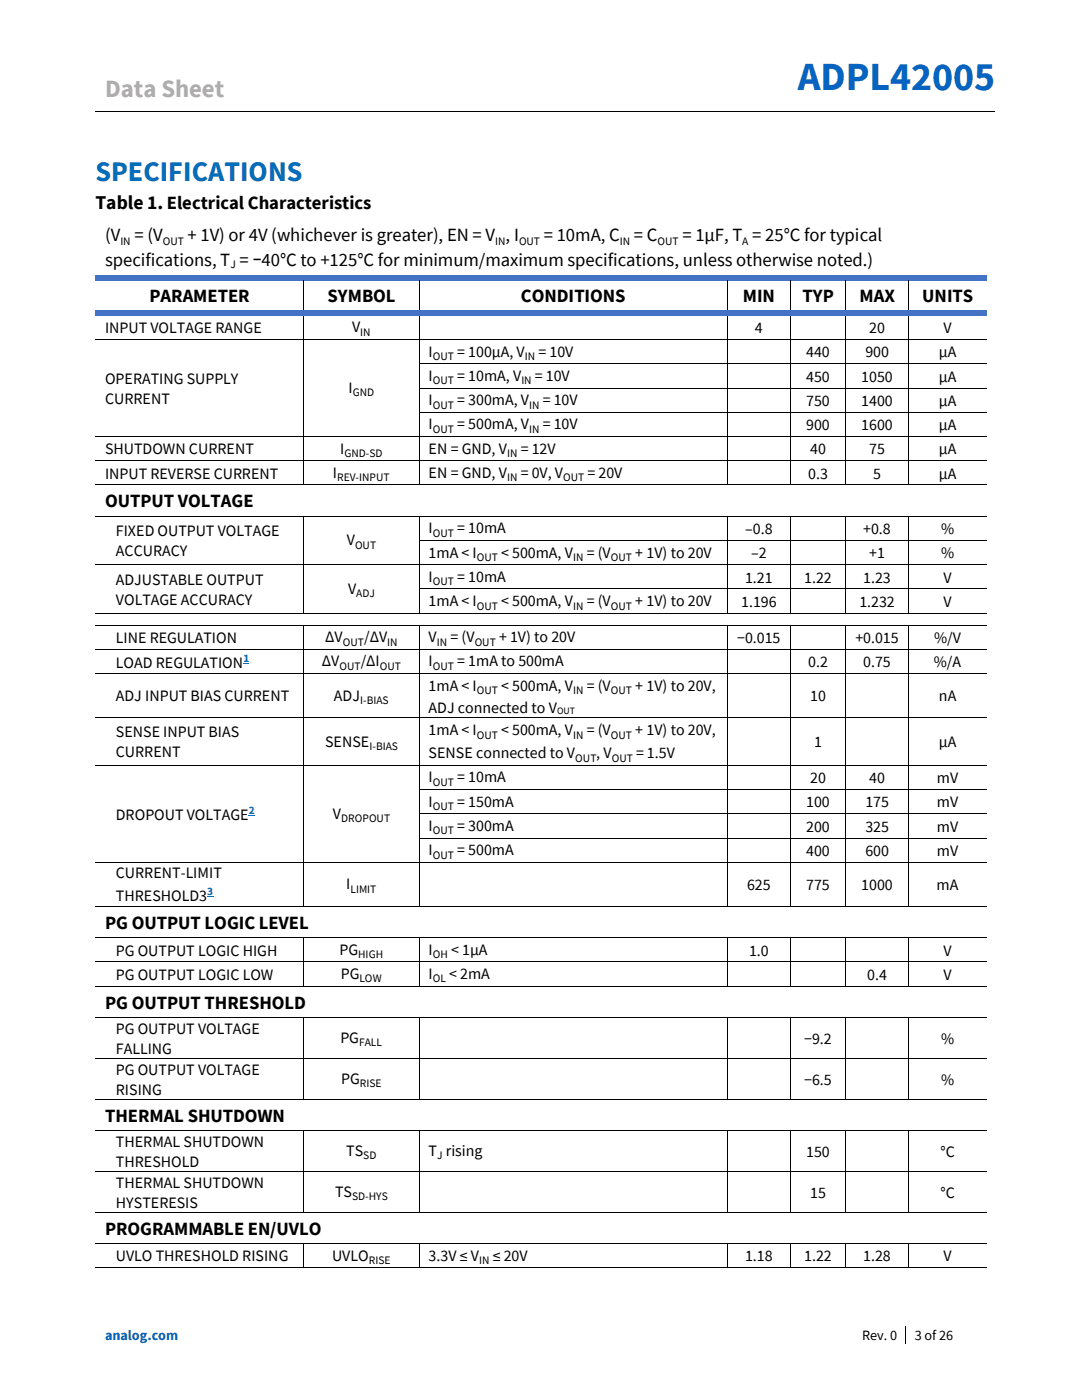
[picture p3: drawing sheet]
<svg xmlns="http://www.w3.org/2000/svg" width="216mm" height="279mm" viewBox="0 0 216 279" stroke-linecap="round" stroke-linejoin="round" font-family="sans-serif">
<defs><g id="words">
<text font-size="8" fill="#0563c1" x="159.2" y="18">ADPL42005</text>
<text font-size="5.6" fill="#006fb9" x="19" y="36.2">SPECIFICATIONS</text>
<text font-size="5" fill="#aeaaaa" x="21" y="19.3">Data Sheet</text>
<text font-size="3.9" x="19" y="41.7">Table 1. Electrical Characteristics</text>
<g font-size="3.7">
<text x="21" y="48.1">(V</text>
<text x="21" y="53.1">specifications, T = −40°C to +125°C for minimum/maximum specifications, unless otherwise noted.)</text>
<text x="26.8" y="48.1">= (V</text>
<text x="37.4" y="48.1">+ 1V) or 4V (whichever is greater), EN = V , I</text>
<text x="108.5" y="48.1">= 10mA, C</text>
<text x="126.5" y="48.1">= C</text>
<text x="136.2" y="48.1">= 1µF, T = 25°C for typical</text>
<text x="29.9" y="60.3">PARAMETER</text>
<text x="65.4" y="60.3">SYMBOL</text>
<text x="103.9" y="60.3">CONDITIONS</text>
<text x="148.2" y="60.3">MIN</text>
<text x="160.1" y="60.3">TYP</text>
<text x="171.5" y="60.3">MAX</text>
<text x="184" y="60.3">UNITS</text>
<text x="21" y="101.2">OUTPUT VOLTAGE</text>
<text x="21" y="185.4">PG OUTPUT LOGIC LEVEL</text>
<text x="21" y="201.3">PG OUTPUT THRESHOLD</text>
<text x="21" y="223.9">THERMAL SHUTDOWN</text>
<text x="21" y="246.4">PROGRAMMABLE EN/UVLO</text>
</g>
<g font-size="3.2">
<text x="21" y="66.5">INPUT VOLTAGE RANGE</text>
<text x="70.2" y="66.3">V</text>
<text x="85.5" y="71.2">I</text>
<text x="91.2" y="71.2">= 100µA, V</text>
<text x="107.5" y="71.2">= 10V</text>
<text x="150.6" y="66.5">4</text>
<text x="160.9" y="71.3">440</text>
<text x="172.7" y="71.3">900</text>
<text x="173.4" y="66.5">20</text>
<text x="187.3" y="71.3">µA</text>
<text x="188.2" y="66.5">V</text>
<text x="21" y="76.6">OPERATING SUPPLY</text>
<text x="85.5" y="76">I</text>
<text x="91.2" y="76">= 10mA, V</text>
<text x="106.7" y="76">= 10V</text>
<text x="160.9" y="76.2">450</text>
<text x="171.9" y="76.2">1050</text>
<text x="187.3" y="76.2">µA</text>
<text x="21" y="80.6">CURRENT</text>
<text x="69.5" y="78.4">I</text>
<text x="85.5" y="80.9">I</text>
<text x="91.2" y="80.9">= 300mA, V</text>
<text x="108.3" y="80.9">= 10V</text>
<text x="160.9" y="81">750</text>
<text x="171.9" y="81">1400</text>
<text x="187.3" y="81">µA</text>
<text x="85.5" y="85.7">I</text>
<text x="91.2" y="85.7">= 500mA, V</text>
<text x="108.3" y="85.7">= 10V</text>
<text x="160.9" y="85.9">900</text>
<text x="171.9" y="85.9">1600</text>
<text x="187.3" y="85.9">µA</text>
<text x="21" y="90.7">SHUTDOWN CURRENT</text>
<text x="21" y="95.5">INPUT REVERSE CURRENT</text>
<text x="66.4" y="95.4">I</text>
<text x="67.9" y="90.5">I</text>
<text x="85.5" y="90.5">EN = GND, V</text>
<text x="85.5" y="95.4">EN = GND, V</text>
<text x="103.9" y="90.5">= 12V</text>
<text x="103.9" y="95.4">= 0V, V</text>
<text x="117.2" y="95.4">= 20V</text>
<text x="161.3" y="95.5">0.3</text>
<text x="161.7" y="90.7">40</text>
<text x="173.4" y="90.7">75</text>
<text x="174.2" y="95.5">5</text>
<text x="187.3" y="90.7">µA</text>
<text x="187.3" y="95.5">µA</text>
<text x="23.1" y="107">FIXED OUTPUT VOLTAGE</text>
<text x="85.5" y="106.4">I</text>
<text x="91.2" y="106.4">= 10mA</text>
<text x="148.7" y="106.6">–0.8</text>
<text x="172.2" y="106.6">+0.8</text>
<text x="187.8" y="106.6">%</text>
<text x="23.1" y="111">ACCURACY</text>
<text x="69.2" y="108.9">V</text>
<text x="85.5" y="111.3">1mA &lt; I</text>
<text x="100" y="111.3">&lt; 500mA, V</text>
<text x="117.1" y="111.3">= (V</text>
<text x="126.8" y="111.3">+ 1V) to 20V</text>
<text x="149.9" y="111.4">–2</text>
<text x="173.4" y="111.4">+1</text>
<text x="187.8" y="111.4">%</text>
<text x="23.1" y="116.7">ADJUSTABLE OUTPUT</text>
<text x="69.4" y="118.5">V</text>
<text x="85.5" y="116.1">I</text>
<text x="91.2" y="116.1">= 10mA</text>
<text x="148.7" y="116.3">1.21</text>
<text x="160.5" y="116.3">1.22</text>
<text x="172.2" y="116.3">1.23</text>
<text x="188.2" y="116.3">V</text>
<text x="23.1" y="120.7">VOLTAGE ACCURACY</text>
<text x="85.5" y="120.9">1mA &lt; I</text>
<text x="100" y="120.9">&lt; 500mA, V</text>
<text x="117.1" y="120.9">= (V</text>
<text x="126.8" y="120.9">+ 1V) to 20V</text>
<text x="147.9" y="121.1">1.196</text>
<text x="171.5" y="121.1">1.232</text>
<text x="188.2" y="121.1">V</text>
<text x="23.1" y="128.3">LINE REGULATION</text>
<text x="64.9" y="128.2">∆V</text>
<text x="72.7" y="128.2">/∆V</text>
<text x="85.5" y="128.2">V</text>
<text x="89.9" y="128.2">= (V</text>
<text x="99.6" y="128.2">+ 1V) to 20V</text>
<text x="147.1" y="128.3">−0.015</text>
<text x="170.7" y="128.3">+0.015</text>
<text x="186.4" y="128.3">%/V</text>
<text x="23.1" y="133.3">LOAD REGULATION</text>
<text x="64.2" y="133">∆V</text>
<text x="72" y="133">/∆I</text>
<text x="85.5" y="133">I</text>
<text x="85.5" y="137.8">1mA &lt; I</text>
<text x="91.2" y="133">= 1mA to 500mA</text>
<text x="100" y="137.8">&lt; 500mA, V</text>
<text x="117.1" y="137.8">= (V</text>
<text x="126.8" y="137.8">+ 1V) to 20V,</text>
<text x="161.3" y="133.2">0.2</text>
<text x="172.2" y="133.2">0.75</text>
<text x="186.3" y="133.2">%/A</text>
<text x="23.1" y="140">ADJ INPUT BIAS CURRENT</text>
<text x="66.6" y="139.8">ADJ</text>
<text x="85.5" y="142.3">ADJ connected to V</text>
<text x="161.7" y="140">10</text>
<text x="187.4" y="140">nA</text>
<text x="23.1" y="147.1">SENSE INPUT BIAS</text>
<text x="64.9" y="149">SENSE</text>
<text x="85.5" y="146.7">1mA &lt; I</text>
<text x="100" y="146.7">&lt; 500mA, V</text>
<text x="117.1" y="146.7">= (V</text>
<text x="126.8" y="146.7">+ 1V) to 20V,</text>
<text x="162.5" y="149.2">1</text>
<text x="187.3" y="149.2">μA</text>
<text x="23.1" y="151.2">CURRENT</text>
<text x="85.5" y="151.3">SENSE connected to V</text>
<text x="119" y="151.3">, V</text>
<text x="126.9" y="151.3">= 1.5V</text>
<text x="85.5" y="156.2">I</text>
<text x="85.5" y="161">I</text>
<text x="91.2" y="156.2">= 10mA</text>
<text x="91.2" y="161">= 150mA</text>
<text x="160.9" y="161.1">100</text>
<text x="161.7" y="156.3">20</text>
<text x="172.7" y="161.1">175</text>
<text x="173.4" y="156.3">40</text>
<text x="186.9" y="156.3">mV</text>
<text x="186.9" y="161.1">mV</text>
<text x="23.1" y="163.7">DROPOUT VOLTAGE</text>
<text x="66.4" y="163.4">V</text>
<text x="85.5" y="165.8">I</text>
<text x="91.2" y="165.8">= 300mA</text>
<text x="160.9" y="166">200</text>
<text x="172.7" y="166">325</text>
<text x="186.9" y="166">mV</text>
<text x="85.5" y="170.6">I</text>
<text x="91.2" y="170.6">= 500mA</text>
<text x="160.9" y="170.8">400</text>
<text x="172.7" y="170.8">600</text>
<text x="186.9" y="170.8">mV</text>
<text x="23.1" y="175.3">CURRENT-LIMIT</text>
<text x="23.1" y="179.8">THRESHOLD3</text>
<text x="69.1" y="177.5">I</text>
<text x="149.1" y="177.6">625</text>
<text x="160.9" y="177.6">775</text>
<text x="171.9" y="177.6">1000</text>
<text x="186.9" y="177.6">mA</text>
<text x="23.1" y="190.7">PG OUTPUT LOGIC HIGH</text>
<text x="67.8" y="190.5">PG</text>
<text x="85.5" y="190.5">I</text>
<text x="90" y="190.5">&lt; 1µA</text>
<text x="149.5" y="190.7">1.0</text>
<text x="188.2" y="190.7">V</text>
<text x="23.1" y="195.5">PG OUTPUT LOGIC LOW</text>
<text x="68" y="195.4">PG</text>
<text x="85.5" y="195.4">I</text>
<text x="89.6" y="195.4">&lt; 2mA</text>
<text x="173.1" y="195.5">0.4</text>
<text x="188.2" y="195.5">V</text>
<text x="23.1" y="206.3">PG OUTPUT VOLTAGE</text>
<text x="67.9" y="208.1">PG</text>
<text x="160.5" y="208.3">−9.2</text>
<text x="187.8" y="208.3">%</text>
<text x="23.1" y="210.3">FALLING</text>
<text x="23.1" y="214.5">PG OUTPUT VOLTAGE</text>
<text x="23.1" y="218.4">RISING</text>
<text x="68.1" y="216.3">PG</text>
<text x="160.5" y="216.4">−6.5</text>
<text x="187.8" y="216.4">%</text>
<text x="23.1" y="228.8">THERMAL SHUTDOWN</text>
<text x="23.1" y="232.8">THRESHOLD</text>
<text x="69.1" y="230.7">TS</text>
<text x="85.5" y="230.7">T rising</text>
<text x="160.9" y="230.8">150</text>
<text x="187.7" y="230.8">°C</text>
<text x="23.1" y="237">THERMAL SHUTDOWN</text>
<text x="66.9" y="238.8">TS</text>
<text x="161.7" y="239">15</text>
<text x="187.7" y="239">°C</text>
<text x="23.1" y="241">HYSTERESIS</text>
<text x="23.1" y="251.7">UVLO THRESHOLD RISING</text>
<text x="66.3" y="251.6">UVLO</text>
<text x="85.5" y="251.6">3.3V ≤ V</text>
<text x="98.3" y="251.6">≤ 20V</text>
<text x="148.7" y="251.7">1.18</text>
<text x="160.5" y="251.7">1.22</text>
<text x="172.2" y="251.7">1.28</text>
<text x="188.2" y="251.7">V</text>
</g>
<text font-size="2.8" fill="#0563c1" x="21" y="267.5">analog.com</text>
<g font-size="2.8">
<text x="172" y="267.5">Rev. 0</text>
<text x="182.5" y="267.5">3 of 26</text>
</g>
<g font-size="2.3">
<text x="24" y="48.9">IN</text>
<text x="32.5" y="48.9">OUT</text>
<text x="46" y="53.5">J</text>
<text x="98.8" y="48.9">IN</text>
<text x="103.6" y="48.9">OUT</text>
<text x="123.7" y="48.9">IN</text>
<text x="131.2" y="48.9">OUT</text>
<text x="148.1" y="48.9">A</text>
<text x="71.9" y="67.1">IN</text>
<text x="86.4" y="71.9">OUT</text>
<text x="104.8" y="71.9">IN</text>
<text x="86.4" y="76.7">OUT</text>
<text x="104" y="76.7">IN</text>
<text x="70.4" y="79.1">GND</text>
<text x="86.4" y="81.6">OUT</text>
<text x="105.6" y="81.6">IN</text>
<text x="86.4" y="86.4">OUT</text>
<text x="105.6" y="86.4">IN</text>
<text x="68.7" y="91.2">GND-SD</text>
<text x="101.2" y="91.2">IN</text>
<text x="67.3" y="96.1">REV-INPUT</text>
<text x="101.2" y="96.1">IN</text>
<text x="112.4" y="96.1">OUT</text>
<text x="86.4" y="107.2">OUT</text>
<text x="70.8" y="109.6">OUT</text>
<text x="95.1" y="112">OUT</text>
<text x="114.4" y="112">IN</text>
<text x="121.9" y="112">OUT</text>
<text x="71.1" y="119.2">ADJ</text>
<text x="86.4" y="116.8">OUT</text>
<text x="95.1" y="121.6">OUT</text>
<text x="114.4" y="121.6">IN</text>
<text x="121.9" y="121.6">OUT</text>
<text x="68.4" y="128.9">OUT</text>
<text x="77.3" y="128.9">IN</text>
<text x="87.2" y="128.9">IN</text>
<text x="94.7" y="128.9">OUT</text>
<text x="67.8" y="133.7">OUT</text>
<text x="75.8" y="133.7">OUT</text>
<text x="86.4" y="133.7">OUT</text>
<text x="71.9" y="140.5">I-BIAS</text>
<text x="95.1" y="138.5">OUT</text>
<text x="114.4" y="138.5">IN</text>
<text x="121.9" y="138.5">OUT</text>
<text x="73.7" y="149.7">I-BIAS</text>
<text x="95.1" y="147.4">OUT</text>
<text x="114.4" y="147.4">IN</text>
<text x="121.9" y="147.4">OUT</text>
<text x="114.8" y="152">OUT</text>
<text x="122.1" y="152">OUT</text>
<text x="86.4" y="156.9">OUT</text>
<text x="86.4" y="161.7">OUT</text>
<text x="68.1" y="164.1">DROPOUT</text>
<text x="86.4" y="166.5">OUT</text>
<text x="86.4" y="171.3">OUT</text>
<text x="70" y="178.2">LIMIT</text>
<text x="71.5" y="191.2">HIGH</text>
<text x="86.4" y="191.2">OH</text>
<text x="71.7" y="196.1">LOW</text>
<text x="86.4" y="196.1">OL</text>
<text x="71.6" y="208.8">FALL</text>
<text x="71.8" y="217">RISE</text>
<text x="72.5" y="231.4">SD</text>
<text x="87.2" y="231.4">J</text>
<text x="70.2" y="239.6">SD-HYS</text>
<text x="73.6" y="252.3">RISE</text>
<text x="95.6" y="252.3">IN</text>
</g>
<g font-size="2.3" fill="#006fb9">
<text x="48.6" y="132.1">1</text>
<text x="49.6" y="162.5">2</text>
<text x="41.3" y="178.6">3</text>
</g>
<text font-size="1.9" x="111.1" y="142.5">OUT</text>
</g></defs>
<path d="M19 22.4h83.3M102.4 22.4h96M180.6 264.7v3.6" fill="none" stroke="#000" stroke-width=".2"/>
<path d="M102.3 22.3h.1v.1h-.1z" fill-rule="evenodd" fill="#000"/>
<g fill="#4472c4">
<path d="M19 54.9h41.5v1h-41.5z" fill-rule="evenodd"/>
<path d="M60.5 54.9h1.1v1h-1.1z" fill-rule="evenodd"/>
<path d="M61.6 54.9h21.9v1h-21.9z" fill-rule="evenodd"/>
<path d="M83.5 54.9h1.1v1h-1.1z" fill-rule="evenodd"/>
<path d="M84.6 54.9h60.5v1h-60.5z" fill-rule="evenodd"/>
<path d="M145.1 54.9h1.1v1h-1.1z" fill-rule="evenodd"/>
<path d="M146.2 54.9h11.4v1h-11.4z" fill-rule="evenodd"/>
<path d="M157.6 54.9h1.1v1h-1.1z" fill-rule="evenodd"/>
<path d="M158.7 54.9h10v1h-10z" fill-rule="evenodd"/>
<path d="M168.7 54.9h1v1h-1z" fill-rule="evenodd"/>
<path d="M169.7 54.9h11.5v1h-11.5z" fill-rule="evenodd"/>
<path d="M181.2 54.9h1.1v1h-1.1z" fill-rule="evenodd"/>
<path d="M182.3 54.9h14.6v1h-14.6z" fill-rule="evenodd"/>
</g>
<path d="M60.6 55.9v6.1M83.6 55.9v6.1M145.2 55.9v6.1M157.7 55.9v6.1M168.8 55.9v6.1M181.3 55.9v6.1" fill="none" stroke="#000" stroke-width=".2"/>
<g fill="#4472c4">
<path d="M19 62h41.5v1h-41.5z" fill-rule="evenodd"/>
<path d="M60.5 62h1.1v1h-1.1z" fill-rule="evenodd"/>
<path d="M61.6 62h21.9v1h-21.9z" fill-rule="evenodd"/>
<path d="M83.5 62h1.1v1h-1.1z" fill-rule="evenodd"/>
<path d="M84.6 62h60.5v1h-60.5z" fill-rule="evenodd"/>
<path d="M145.1 62h1.1v1h-1.1z" fill-rule="evenodd"/>
<path d="M146.2 62h11.4v1h-11.4z" fill-rule="evenodd"/>
<path d="M157.6 62h1.1v1h-1.1z" fill-rule="evenodd"/>
<path d="M158.7 62h10v1h-10z" fill-rule="evenodd"/>
<path d="M168.7 62h1v1h-1z" fill-rule="evenodd"/>
<path d="M169.7 62h11.5v1h-11.5z" fill-rule="evenodd"/>
<path d="M181.2 62h1.1v1h-1.1z" fill-rule="evenodd"/>
<path d="M182.3 62h14.6v1h-14.6z" fill-rule="evenodd"/>
</g>
<g fill="none" stroke="#000" stroke-width=".2">
<path d="M19 67.8h41.5M60.6 63v4.7M60.6 67.9v4.6M60.6 72.7v4.7M60.6 77.5v4.7M60.7 67.8h22.8M83.6 63v4.7M83.6 67.9v4.6M83.6 72.7v4.7M83.6 77.5v4.7M83.7 67.8h61.4M83.7 72.6h61.4"/>
<path d="M83.7 77.4h61.4M145.2 63v4.7M145.2 67.9v4.6M145.2 72.7v4.7M145.2 77.5v4.7M145.3 67.8h12.3M145.3 72.6h12.3M145.3 77.4h12.3M157.7 63v4.7M157.7 67.9v4.6M157.7 72.7v4.7M157.7 77.5v4.7"/>
<path d="M157.8 67.8h10.9M157.8 72.6h10.9M157.8 77.4h10.9M168.8 63v4.7M168.8 67.9v4.6M168.8 72.7v4.7M168.8 77.5v4.7M168.9 67.8h12.3M168.9 72.6h12.3M168.9 77.4h12.3M181.3 63v4.7M181.3 67.9v4.6"/>
<path d="M181.3 72.7v4.7M181.3 77.5v4.7M181.4 67.8h15.5M181.4 72.6h15.5M181.4 77.4h15.5M19 87.1h41.5M19 92h41.5M19 96.8h41.5M60.6 82.4v4.7M60.6 87.2v4.7M60.6 92.1v4.6M60.7 87.1h22.8"/>
<path d="M60.7 92h22.8M60.7 96.8h22.8M83.6 82.4v4.7M83.6 87.2v4.7M83.6 92.1v4.6M83.7 82.3h61.4M83.7 87.1h61.4M83.7 92h61.4M83.7 96.8h61.4M145.2 82.4v4.7M145.2 87.2v4.7M145.2 92.1v4.6"/>
<path d="M145.3 82.3h12.3M145.3 87.1h12.3M145.3 92h12.3M145.3 96.8h12.3M157.7 82.4v4.7M157.7 87.2v4.7M157.7 92.1v4.6M157.8 82.3h10.9M157.8 87.1h10.9M157.8 92h10.9M157.8 96.8h10.9M168.8 82.4v4.7"/>
<path d="M168.8 87.2v4.7M168.8 92.1v4.6M168.9 82.3h12.3M168.9 87.1h12.3M168.9 92h12.3M168.9 96.8h12.3M181.3 82.4v4.7M181.3 87.2v4.7M181.3 92.1v4.6M181.4 82.3h15.5M181.4 87.1h15.5M181.4 92h15.5"/>
<path d="M181.4 96.8h15.5M19 103h41.5M19 112.7h41.5M60.6 103.1v4.7M60.6 108v4.6M60.6 112.8v4.7M60.6 117.6v4.7M60.7 103h22.8M60.7 112.7h22.8M83.6 103.1v4.7M83.6 108v4.6M83.6 112.8v4.7"/>
<path d="M83.6 117.6v4.7M83.7 103h61.4M83.7 107.9h61.4M83.7 112.7h61.4M83.7 117.5h61.4M145.2 103.1v4.7M145.2 108v4.6M145.2 112.8v4.7M145.2 117.6v4.7M145.3 103h12.3M145.3 107.9h12.3M145.3 112.7h12.3"/>
<path d="M145.3 117.5h12.3M157.7 103.1v4.7M157.7 108v4.6M157.7 112.8v4.7M157.7 117.6v4.7M157.8 103h10.9M157.8 107.9h10.9M157.8 112.7h10.9M157.8 117.5h10.9M168.8 103.1v4.7M168.8 108v4.6M168.8 112.8v4.7"/>
<path d="M168.8 117.6v4.7M168.9 103h12.3M168.9 107.9h12.3M168.9 112.7h12.3M168.9 117.5h12.3M181.3 103.1v4.7M181.3 108v4.6M181.3 112.8v4.7M181.3 117.6v4.7M181.4 103h15.5M181.4 107.9h15.5M181.4 112.7h15.5"/>
<path d="M181.4 117.5h15.5M19 122.4h41.5M19 124.8h41.5M60.6 124.9v4.6M60.7 122.4h22.8M60.7 124.8h22.8M83.6 124.9v4.6M83.7 122.4h61.4M83.7 124.8h61.4M145.2 124.9v4.6M145.3 122.4h12.3M145.3 124.8h12.3"/>
<path d="M157.7 124.9v4.6M157.8 122.4h10.9M157.8 124.8h10.9M168.8 124.9v4.6M168.9 122.4h12.3M168.9 124.8h12.3M181.3 124.9v4.6M181.4 122.4h15.5M181.4 124.8h15.5"/>
</g>
<g fill="#000">
<path d="M60.5 67.7h.2v.2h-.2z" fill-rule="evenodd"/>
<path d="M60.5 72.5h.2v.2h-.2z" fill-rule="evenodd"/>
<path d="M60.5 77.4h.2v.1h-.2z" fill-rule="evenodd"/>
<path d="M83.5 67.7h.2v.2h-.2z" fill-rule="evenodd"/>
<path d="M83.5 72.5h.2v.2h-.2z" fill-rule="evenodd"/>
<path d="M83.5 77.4h.2v.1h-.2z" fill-rule="evenodd"/>
<path d="M145.1 67.7h.2v.2h-.2z" fill-rule="evenodd"/>
<path d="M145.1 72.5h.2v.2h-.2z" fill-rule="evenodd"/>
<path d="M145.1 77.4h.2v.1h-.2z" fill-rule="evenodd"/>
<path d="M157.6 67.7h.2v.2h-.2z" fill-rule="evenodd"/>
<path d="M157.6 72.5h.2v.2h-.2z" fill-rule="evenodd"/>
<path d="M157.6 77.4h.2v.1h-.2z" fill-rule="evenodd"/>
<path d="M168.7 67.7h.2v.2h-.2z" fill-rule="evenodd"/>
<path d="M168.7 72.5h.2v.2h-.2z" fill-rule="evenodd"/>
<path d="M168.7 77.4h.2v.1h-.2z" fill-rule="evenodd"/>
<path d="M181.2 67.7h.2v.2h-.2z" fill-rule="evenodd"/>
<path d="M181.2 72.5h.2v.2h-.2z" fill-rule="evenodd"/>
<path d="M181.2 77.4h.2v.1h-.2z" fill-rule="evenodd"/>
<path d="M60.5 82.2h.2v.2h-.2z" fill-rule="evenodd"/>
<path d="M60.5 87.1h.2v.1h-.2z" fill-rule="evenodd"/>
<path d="M60.5 91.9h.2v.2h-.2z" fill-rule="evenodd"/>
<path d="M60.5 96.7h.2v.2h-.2z" fill-rule="evenodd"/>
<path d="M83.5 82.2h.2v.2h-.2z" fill-rule="evenodd"/>
<path d="M83.5 87.1h.2v.1h-.2z" fill-rule="evenodd"/>
<path d="M83.5 91.9h.2v.2h-.2z" fill-rule="evenodd"/>
<path d="M83.5 96.7h.2v.2h-.2z" fill-rule="evenodd"/>
<path d="M145.1 82.2h.2v.2h-.2z" fill-rule="evenodd"/>
<path d="M145.1 87.1h.2v.1h-.2z" fill-rule="evenodd"/>
<path d="M145.1 91.9h.2v.2h-.2z" fill-rule="evenodd"/>
<path d="M145.1 96.7h.2v.2h-.2z" fill-rule="evenodd"/>
<path d="M157.6 82.2h.2v.2h-.2z" fill-rule="evenodd"/>
<path d="M157.6 87.1h.2v.1h-.2z" fill-rule="evenodd"/>
<path d="M157.6 91.9h.2v.2h-.2z" fill-rule="evenodd"/>
<path d="M157.6 96.7h.2v.2h-.2z" fill-rule="evenodd"/>
<path d="M168.7 82.2h.2v.2h-.2z" fill-rule="evenodd"/>
<path d="M168.7 87.1h.2v.1h-.2z" fill-rule="evenodd"/>
<path d="M168.7 91.9h.2v.2h-.2z" fill-rule="evenodd"/>
<path d="M168.7 96.7h.2v.2h-.2z" fill-rule="evenodd"/>
<path d="M181.2 82.2h.2v.2h-.2z" fill-rule="evenodd"/>
<path d="M181.2 87.1h.2v.1h-.2z" fill-rule="evenodd"/>
<path d="M181.2 91.9h.2v.2h-.2z" fill-rule="evenodd"/>
<path d="M181.2 96.7h.2v.2h-.2z" fill-rule="evenodd"/>
<path d="M60.5 102.9h.2v.2h-.2z" fill-rule="evenodd"/>
<path d="M60.5 107.8h.2v.2h-.2z" fill-rule="evenodd"/>
<path d="M60.5 112.6h.2v.2h-.2z" fill-rule="evenodd"/>
<path d="M60.5 117.5h.2v.1h-.2z" fill-rule="evenodd"/>
<path d="M83.5 102.9h.2v.2h-.2z" fill-rule="evenodd"/>
<path d="M83.5 107.8h.2v.2h-.2z" fill-rule="evenodd"/>
<path d="M83.5 112.6h.2v.2h-.2z" fill-rule="evenodd"/>
<path d="M83.5 117.5h.2v.1h-.2z" fill-rule="evenodd"/>
<path d="M145.1 102.9h.2v.2h-.2z" fill-rule="evenodd"/>
<path d="M145.1 107.8h.2v.2h-.2z" fill-rule="evenodd"/>
<path d="M145.1 112.6h.2v.2h-.2z" fill-rule="evenodd"/>
<path d="M145.1 117.5h.2v.1h-.2z" fill-rule="evenodd"/>
<path d="M157.6 102.9h.2v.2h-.2z" fill-rule="evenodd"/>
<path d="M157.6 107.8h.2v.2h-.2z" fill-rule="evenodd"/>
<path d="M157.6 112.6h.2v.2h-.2z" fill-rule="evenodd"/>
<path d="M157.6 117.5h.2v.1h-.2z" fill-rule="evenodd"/>
<path d="M168.7 102.9h.2v.2h-.2z" fill-rule="evenodd"/>
<path d="M168.7 107.8h.2v.2h-.2z" fill-rule="evenodd"/>
<path d="M168.7 112.6h.2v.2h-.2z" fill-rule="evenodd"/>
<path d="M168.7 117.5h.2v.1h-.2z" fill-rule="evenodd"/>
<path d="M181.2 102.9h.2v.2h-.2z" fill-rule="evenodd"/>
<path d="M181.2 107.8h.2v.2h-.2z" fill-rule="evenodd"/>
<path d="M181.2 112.6h.2v.2h-.2z" fill-rule="evenodd"/>
<path d="M181.2 117.5h.2v.1h-.2z" fill-rule="evenodd"/>
<path d="M60.5 122.3h.2v.1h-.2z" fill-rule="evenodd"/>
<path d="M60.5 124.7h.2v.2h-.2z" fill-rule="evenodd"/>
<path d="M83.5 122.3h.2v.1h-.2z" fill-rule="evenodd"/>
<path d="M83.5 124.7h.2v.2h-.2z" fill-rule="evenodd"/>
<path d="M145.1 122.3h.2v.1h-.2z" fill-rule="evenodd"/>
<path d="M145.1 124.7h.2v.2h-.2z" fill-rule="evenodd"/>
<path d="M157.6 122.3h.2v.1h-.2z" fill-rule="evenodd"/>
<path d="M157.6 124.7h.2v.2h-.2z" fill-rule="evenodd"/>
<path d="M168.7 122.3h.2v.1h-.2z" fill-rule="evenodd"/>
<path d="M168.7 124.7h.2v.2h-.2z" fill-rule="evenodd"/>
<path d="M181.2 122.3h.2v.1h-.2z" fill-rule="evenodd"/>
<path d="M181.2 124.7h.2v.2h-.2z" fill-rule="evenodd"/>
</g>
<path d="M48.6 132.3h1.1v.1h-1.1z" fill-rule="evenodd" fill="#006fb9"/>
<g fill="none" stroke="#000" stroke-width=".2">
<path d="M19 129.6h41.5M19 134.4h41.5M60.6 129.7v4.6M60.6 134.5v8.6M60.7 129.6h22.8M60.7 134.4h22.8M83.6 129.7v4.6M83.6 134.5v8.6M83.7 129.6h61.4M83.7 134.4h61.4M145.2 129.7v4.6M145.2 134.5v8.6"/>
<path d="M145.3 129.6h12.3M145.3 134.4h12.3M157.7 129.7v4.6M157.7 134.5v8.6M157.8 129.6h10.9M157.8 134.4h10.9M168.8 129.7v4.6M168.8 134.5v8.6M168.9 129.6h12.3M168.9 134.4h12.3M181.3 129.7v4.6M181.3 134.5v8.6"/>
<path d="M181.4 129.6h15.5M181.4 134.4h15.5M19 143.2h41.5M60.6 143.3v9.4M60.7 143.2h22.8M83.6 143.3v9.4M83.7 143.2h61.4M145.2 143.3v9.4M145.3 143.2h12.3M157.7 143.3v9.4M157.8 143.2h10.9M168.8 143.3v9.4"/>
<path d="M168.9 143.2h12.3M181.3 143.3v9.4M181.4 143.2h15.5"/>
</g>
<g fill="#000">
<path d="M60.5 129.5h.2v.2h-.2z" fill-rule="evenodd"/>
<path d="M60.5 134.3h.2v.2h-.2z" fill-rule="evenodd"/>
<path d="M83.5 129.5h.2v.2h-.2z" fill-rule="evenodd"/>
<path d="M83.5 134.3h.2v.2h-.2z" fill-rule="evenodd"/>
<path d="M145.1 129.5h.2v.2h-.2z" fill-rule="evenodd"/>
<path d="M145.1 134.3h.2v.2h-.2z" fill-rule="evenodd"/>
<path d="M157.6 129.5h.2v.2h-.2z" fill-rule="evenodd"/>
<path d="M157.6 134.3h.2v.2h-.2z" fill-rule="evenodd"/>
<path d="M168.7 129.5h.2v.2h-.2z" fill-rule="evenodd"/>
<path d="M168.7 134.3h.2v.2h-.2z" fill-rule="evenodd"/>
<path d="M181.2 129.5h.2v.2h-.2z" fill-rule="evenodd"/>
<path d="M181.2 134.3h.2v.2h-.2z" fill-rule="evenodd"/>
<path d="M60.5 143.1h.2v.2h-.2z" fill-rule="evenodd"/>
<path d="M83.5 143.1h.2v.2h-.2z" fill-rule="evenodd"/>
<path d="M145.1 143.1h.2v.2h-.2z" fill-rule="evenodd"/>
<path d="M157.6 143.1h.2v.2h-.2z" fill-rule="evenodd"/>
<path d="M168.7 143.1h.2v.2h-.2z" fill-rule="evenodd"/>
<path d="M181.2 143.1h.2v.2h-.2z" fill-rule="evenodd"/>
</g>
<path d="M49.6 162.7h1.2v.1h-1.2z" fill-rule="evenodd" fill="#006fb9"/>
<g fill="none" stroke="#000" stroke-width=".2">
<path d="M19 152.8h41.5M60.6 152.8v4.7M60.6 157.7v4.6M60.7 152.8h22.8M83.6 152.8v4.7M83.6 157.7v4.6M83.7 152.8h61.4M83.7 157.6h61.4M145.2 152.8v4.7M145.2 157.7v4.6M145.3 152.8h12.3M145.3 157.6h12.3"/>
<path d="M157.7 152.8v4.7M157.7 157.7v4.6M157.8 152.8h10.9M157.8 157.6h10.9M168.8 152.8v4.7M168.8 157.7v4.6M168.9 152.8h12.3M168.9 157.6h12.3M181.3 152.8v4.7M181.3 157.7v4.6M181.4 152.8h15.5M181.4 157.6h15.5"/>
<path d="M60.6 162.5v4.7M60.6 167.3v4.7M83.6 162.5v4.7M83.6 167.3v4.7M83.7 162.4h61.4M83.7 167.2h61.4M145.2 162.5v4.7M145.2 167.3v4.7M145.3 162.4h12.3M145.3 167.2h12.3M157.7 162.5v4.7M157.7 167.3v4.7"/>
<path d="M157.8 162.4h10.9M157.8 167.2h10.9M168.8 162.5v4.7M168.8 167.3v4.7M168.9 162.4h12.3M168.9 167.2h12.3M181.3 162.5v4.7M181.3 167.3v4.7M181.4 162.4h15.5M181.4 167.2h15.5"/>
</g>
<g fill="#000">
<path d="M60.5 152.7h.2v.1h-.2z" fill-rule="evenodd"/>
<path d="M60.5 157.5h.2v.2h-.2z" fill-rule="evenodd"/>
<path d="M83.5 152.7h.2v.1h-.2z" fill-rule="evenodd"/>
<path d="M83.5 157.5h.2v.2h-.2z" fill-rule="evenodd"/>
<path d="M145.1 152.7h.2v.1h-.2z" fill-rule="evenodd"/>
<path d="M145.1 157.5h.2v.2h-.2z" fill-rule="evenodd"/>
<path d="M157.6 152.7h.2v.1h-.2z" fill-rule="evenodd"/>
<path d="M157.6 157.5h.2v.2h-.2z" fill-rule="evenodd"/>
<path d="M168.7 152.7h.2v.1h-.2z" fill-rule="evenodd"/>
<path d="M168.7 157.5h.2v.2h-.2z" fill-rule="evenodd"/>
<path d="M181.2 152.7h.2v.1h-.2z" fill-rule="evenodd"/>
<path d="M181.2 157.5h.2v.2h-.2z" fill-rule="evenodd"/>
<path d="M60.5 162.3h.2v.2h-.2z" fill-rule="evenodd"/>
<path d="M60.5 167.2h.2v.1h-.2z" fill-rule="evenodd"/>
<path d="M83.5 162.3h.2v.2h-.2z" fill-rule="evenodd"/>
<path d="M83.5 167.2h.2v.1h-.2z" fill-rule="evenodd"/>
<path d="M145.1 162.3h.2v.2h-.2z" fill-rule="evenodd"/>
<path d="M145.1 167.2h.2v.1h-.2z" fill-rule="evenodd"/>
<path d="M157.6 162.3h.2v.2h-.2z" fill-rule="evenodd"/>
<path d="M157.6 167.2h.2v.1h-.2z" fill-rule="evenodd"/>
<path d="M168.7 162.3h.2v.2h-.2z" fill-rule="evenodd"/>
<path d="M168.7 167.2h.2v.1h-.2z" fill-rule="evenodd"/>
<path d="M181.2 162.3h.2v.2h-.2z" fill-rule="evenodd"/>
<path d="M181.2 167.2h.2v.1h-.2z" fill-rule="evenodd"/>
</g>
<path d="M41.3 178.8h1.3v.1h-1.3z" fill-rule="evenodd" fill="#006fb9"/>
<g fill="none" stroke="#000" stroke-width=".2">
<path d="M19 172.1h41.5M60.6 172.2v8.6M60.7 172.1h22.8M83.6 172.2v8.6M83.7 172.1h61.4M145.2 172.2v8.6M145.3 172.1h12.3M157.7 172.2v8.6M157.8 172.1h10.9M168.8 172.2v8.6M168.9 172.1h12.3M181.3 172.2v8.6"/>
<path d="M181.4 172.1h15.5M19 180.9h41.5M19 187.1h41.5M19 192h41.5M19 196.8h41.5M60.6 187.2v4.7M60.6 192v4.7M60.7 180.9h22.8M60.7 187.1h22.8M60.7 192h22.8M60.7 196.8h22.8M83.6 187.2v4.7"/>
<path d="M83.6 192v4.7M83.7 180.9h61.4M83.7 187.1h61.4M83.7 192h61.4M83.7 196.8h61.4M145.2 187.2v4.7M145.2 192v4.7M145.3 180.9h12.3M145.3 187.1h12.3M145.3 192h12.3M145.3 196.8h12.3M157.7 187.2v4.7"/>
<path d="M157.7 192v4.7M157.8 180.9h10.9M157.8 187.1h10.9M157.8 192h10.9M157.8 196.8h10.9M168.8 187.2v4.7M168.8 192v4.7M168.9 180.9h12.3M168.9 187.1h12.3M168.9 192h12.3M168.9 196.8h12.3M181.3 187.2v4.7"/>
<path d="M181.3 192v4.7M181.4 180.9h15.5M181.4 187.1h15.5M181.4 192h15.5M181.4 196.8h15.5M19 203.1h41.5M19 211.2h41.5M19 219.4h41.5M60.6 203.1v8.1M60.6 211.3v8M60.7 203.1h22.8M60.7 211.2h22.8"/>
<path d="M60.7 219.4h22.8M83.6 203.1v8.1M83.6 211.3v8M83.7 203.1h61.4M83.7 211.2h61.4M83.7 219.4h61.4M145.2 203.1v8.1M145.2 211.3v8M145.3 203.1h12.3M145.3 211.2h12.3M145.3 219.4h12.3M157.7 203.1v8.1"/>
<path d="M157.7 211.3v8M157.8 203.1h10.9M157.8 211.2h10.9M157.8 219.4h10.9M168.8 203.1v8.1M168.8 211.3v8M168.9 203.1h12.3M168.9 211.2h12.3M168.9 219.4h12.3M181.3 203.1v8.1M181.3 211.3v8M181.4 203.1h15.5"/>
<path d="M181.4 211.2h15.5M181.4 219.4h15.5M19 225.6h41.5M19 233.8h41.5M60.6 225.7v8M60.6 233.9v7.9M60.7 225.6h22.8M60.7 233.8h22.8M83.6 225.7v8M83.6 233.9v7.9M83.7 225.6h61.4M83.7 233.8h61.4"/>
<path d="M145.2 225.7v8M145.2 233.9v7.9M145.3 225.6h12.3M145.3 233.8h12.3M157.7 225.7v8M157.7 233.9v7.9M157.8 225.6h10.9M157.8 233.8h10.9M168.8 225.7v8M168.8 233.9v7.9M168.9 225.6h12.3M168.9 233.8h12.3"/>
<path d="M181.3 225.7v8M181.3 233.9v7.9M181.4 225.6h15.5M181.4 233.8h15.5M19 241.9h41.5M19 248.2h41.5M19 253h41.5M60.6 248.3v4.6M60.7 241.9h22.8M60.7 248.2h22.8M60.7 253h22.8M83.6 248.3v4.6"/>
<path d="M83.7 241.9h61.4M83.7 248.2h61.4M83.7 253h61.4M145.2 248.3v4.6M145.3 241.9h12.3M145.3 248.2h12.3M145.3 253h12.3M157.7 248.3v4.6M157.8 241.9h10.9M157.8 248.2h10.9M157.8 253h10.9M168.8 248.3v4.6"/>
<path d="M168.9 241.9h12.3M168.9 248.2h12.3M168.9 253h12.3M181.3 248.3v4.6M181.4 241.9h15.5M181.4 248.2h15.5M181.4 253h15.5"/>
</g>
<g fill="#000">
<path d="M60.5 172h.2v.2h-.2z" fill-rule="evenodd"/>
<path d="M83.5 172h.2v.2h-.2z" fill-rule="evenodd"/>
<path d="M145.1 172h.2v.2h-.2z" fill-rule="evenodd"/>
<path d="M157.6 172h.2v.2h-.2z" fill-rule="evenodd"/>
<path d="M168.7 172h.2v.2h-.2z" fill-rule="evenodd"/>
<path d="M181.2 172h.2v.2h-.2z" fill-rule="evenodd"/>
<path d="M60.5 180.8h.2v.2h-.2z" fill-rule="evenodd"/>
<path d="M60.5 187.1h.2v.1h-.2z" fill-rule="evenodd"/>
<path d="M60.5 191.9h.2v.1h-.2z" fill-rule="evenodd"/>
<path d="M60.5 196.7h.2v.2h-.2z" fill-rule="evenodd"/>
<path d="M83.5 180.8h.2v.2h-.2z" fill-rule="evenodd"/>
<path d="M83.5 187.1h.2v.1h-.2z" fill-rule="evenodd"/>
<path d="M83.5 191.9h.2v.1h-.2z" fill-rule="evenodd"/>
<path d="M83.5 196.7h.2v.2h-.2z" fill-rule="evenodd"/>
<path d="M145.1 180.8h.2v.2h-.2z" fill-rule="evenodd"/>
<path d="M145.1 187.1h.2v.1h-.2z" fill-rule="evenodd"/>
<path d="M145.1 191.9h.2v.1h-.2z" fill-rule="evenodd"/>
<path d="M145.1 196.7h.2v.2h-.2z" fill-rule="evenodd"/>
<path d="M157.6 180.8h.2v.2h-.2z" fill-rule="evenodd"/>
<path d="M157.6 187.1h.2v.1h-.2z" fill-rule="evenodd"/>
<path d="M157.6 191.9h.2v.1h-.2z" fill-rule="evenodd"/>
<path d="M157.6 196.7h.2v.2h-.2z" fill-rule="evenodd"/>
<path d="M168.7 180.8h.2v.2h-.2z" fill-rule="evenodd"/>
<path d="M168.7 187.1h.2v.1h-.2z" fill-rule="evenodd"/>
<path d="M168.7 191.9h.2v.1h-.2z" fill-rule="evenodd"/>
<path d="M168.7 196.7h.2v.2h-.2z" fill-rule="evenodd"/>
<path d="M181.2 180.8h.2v.2h-.2z" fill-rule="evenodd"/>
<path d="M181.2 187.1h.2v.1h-.2z" fill-rule="evenodd"/>
<path d="M181.2 191.9h.2v.1h-.2z" fill-rule="evenodd"/>
<path d="M181.2 196.7h.2v.2h-.2z" fill-rule="evenodd"/>
<path d="M60.5 203h.2v.1h-.2z" fill-rule="evenodd"/>
<path d="M60.5 211.2h.2v.1h-.2z" fill-rule="evenodd"/>
<path d="M60.5 219.3h.2v.1h-.2z" fill-rule="evenodd"/>
<path d="M83.5 203h.2v.1h-.2z" fill-rule="evenodd"/>
<path d="M83.5 211.2h.2v.1h-.2z" fill-rule="evenodd"/>
<path d="M83.5 219.3h.2v.1h-.2z" fill-rule="evenodd"/>
<path d="M145.1 203h.2v.1h-.2z" fill-rule="evenodd"/>
<path d="M145.1 211.2h.2v.1h-.2z" fill-rule="evenodd"/>
<path d="M145.1 219.3h.2v.1h-.2z" fill-rule="evenodd"/>
<path d="M157.6 203h.2v.1h-.2z" fill-rule="evenodd"/>
<path d="M157.6 211.2h.2v.1h-.2z" fill-rule="evenodd"/>
<path d="M157.6 219.3h.2v.1h-.2z" fill-rule="evenodd"/>
<path d="M168.7 203h.2v.1h-.2z" fill-rule="evenodd"/>
<path d="M168.7 211.2h.2v.1h-.2z" fill-rule="evenodd"/>
<path d="M168.7 219.3h.2v.1h-.2z" fill-rule="evenodd"/>
<path d="M181.2 203h.2v.1h-.2z" fill-rule="evenodd"/>
<path d="M181.2 211.2h.2v.1h-.2z" fill-rule="evenodd"/>
<path d="M181.2 219.3h.2v.1h-.2z" fill-rule="evenodd"/>
<path d="M60.5 225.5h.2v.2h-.2z" fill-rule="evenodd"/>
<path d="M60.5 233.7h.2v.2h-.2z" fill-rule="evenodd"/>
<path d="M83.5 225.5h.2v.2h-.2z" fill-rule="evenodd"/>
<path d="M83.5 233.7h.2v.2h-.2z" fill-rule="evenodd"/>
<path d="M145.1 225.5h.2v.2h-.2z" fill-rule="evenodd"/>
<path d="M145.1 233.7h.2v.2h-.2z" fill-rule="evenodd"/>
<path d="M157.6 225.5h.2v.2h-.2z" fill-rule="evenodd"/>
<path d="M157.6 233.7h.2v.2h-.2z" fill-rule="evenodd"/>
<path d="M168.7 225.5h.2v.2h-.2z" fill-rule="evenodd"/>
<path d="M168.7 233.7h.2v.2h-.2z" fill-rule="evenodd"/>
<path d="M181.2 225.5h.2v.2h-.2z" fill-rule="evenodd"/>
<path d="M181.2 233.7h.2v.2h-.2z" fill-rule="evenodd"/>
<path d="M60.5 241.8h.2v.2h-.2z" fill-rule="evenodd"/>
<path d="M60.5 248.1h.2v.2h-.2z" fill-rule="evenodd"/>
<path d="M60.5 252.9h.2v.2h-.2z" fill-rule="evenodd"/>
<path d="M83.5 241.8h.2v.2h-.2z" fill-rule="evenodd"/>
<path d="M83.5 248.1h.2v.2h-.2z" fill-rule="evenodd"/>
<path d="M83.5 252.9h.2v.2h-.2z" fill-rule="evenodd"/>
<path d="M145.1 241.8h.2v.2h-.2z" fill-rule="evenodd"/>
<path d="M145.1 248.1h.2v.2h-.2z" fill-rule="evenodd"/>
<path d="M145.1 252.9h.2v.2h-.2z" fill-rule="evenodd"/>
<path d="M157.6 241.8h.2v.2h-.2z" fill-rule="evenodd"/>
<path d="M157.6 248.1h.2v.2h-.2z" fill-rule="evenodd"/>
<path d="M157.6 252.9h.2v.2h-.2z" fill-rule="evenodd"/>
<path d="M168.7 241.8h.2v.2h-.2z" fill-rule="evenodd"/>
<path d="M168.7 248.1h.2v.2h-.2z" fill-rule="evenodd"/>
<path d="M168.7 252.9h.2v.2h-.2z" fill-rule="evenodd"/>
<path d="M181.2 241.8h.2v.2h-.2z" fill-rule="evenodd"/>
<path d="M181.2 248.1h.2v.2h-.2z" fill-rule="evenodd"/>
<path d="M181.2 252.9h.2v.2h-.2z" fill-rule="evenodd"/>
</g>
<use href="#words"/>
</svg>
